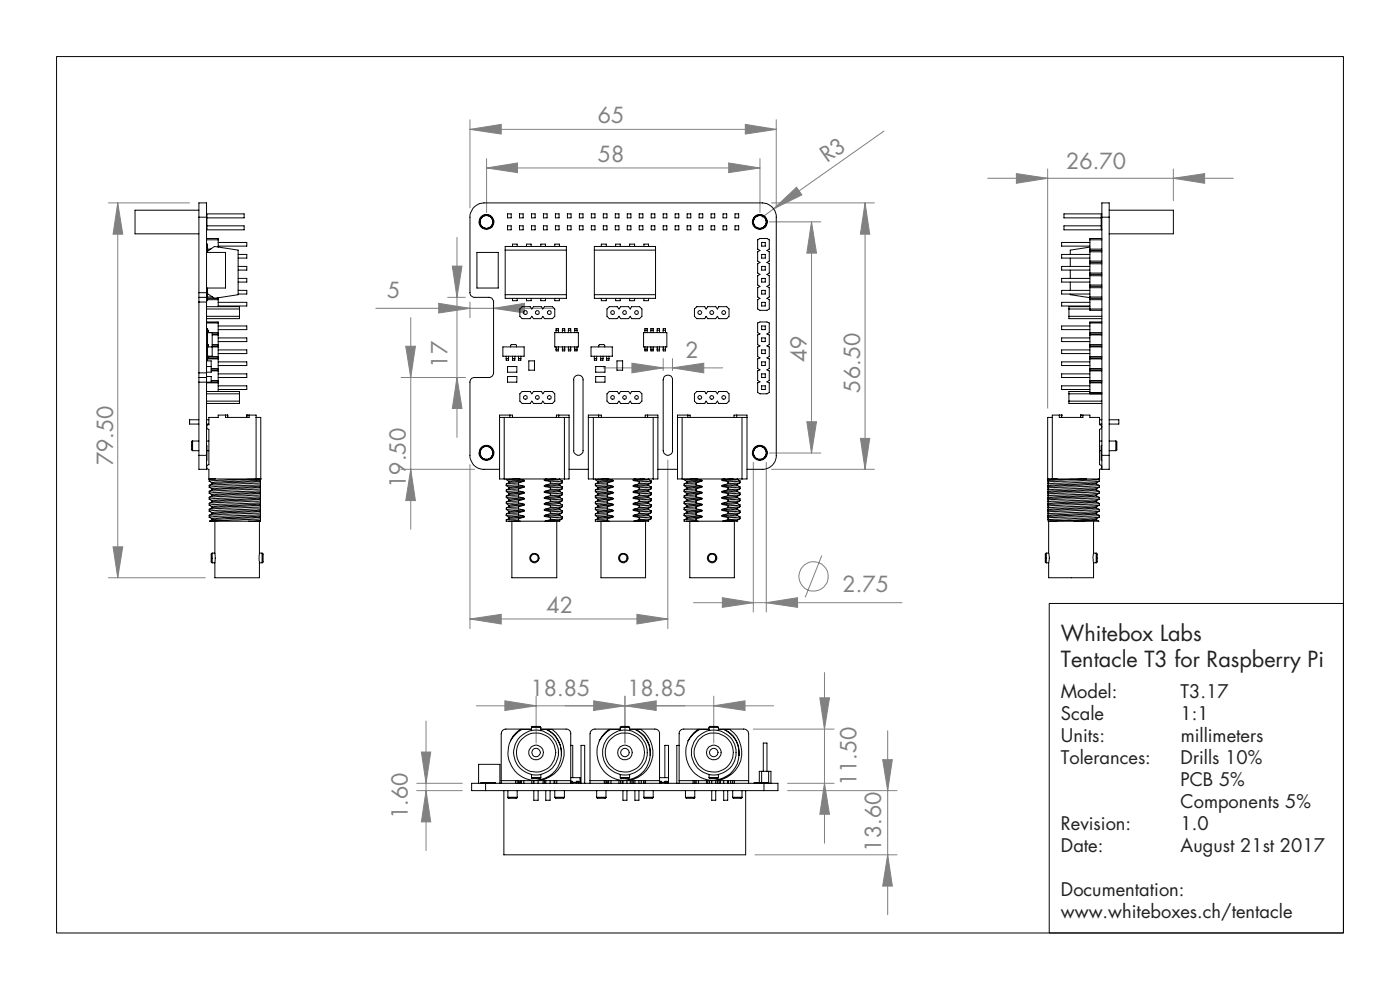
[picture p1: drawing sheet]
<svg xmlns="http://www.w3.org/2000/svg" width="297mm" height="210mm" viewBox="0 0 297 210" stroke-linecap="round" stroke-linejoin="round" font-family="sans-serif">
<defs><g id="words">
<g font-size="4.6" fill="#808180">
<text x="126.8" y="26.1">65</text>
<text x="126.8" y="34.3">58</text>
<text x="175.5" y="34.7" transform="rotate(-35 175.5 34.7)">R3</text>
<text x="226.2" y="35.8">26.70</text>
<text x="82.1" y="63.3">5</text>
<text x="95" y="78" transform="rotate(-90 95 78)">17</text>
<text x="145.4" y="76">2</text>
<text x="171.1" y="76.8" transform="rotate(-90 171.1 76.8)">49</text>
<text x="182.5" y="83.3" transform="rotate(-90 182.5 83.3)">56.50</text>
<text x="24" y="98.7" transform="rotate(-90 24 98.7)">79.50</text>
<text x="86.1" y="103.5" transform="rotate(-90 86.1 103.5)">19.50</text>
<text x="178.7" y="125.7">2.75</text>
<text x="115.9" y="130">42</text>
<text x="112.6" y="147.6">18.85</text>
<text x="133" y="147.6">18.85</text>
<text x="181.7" y="166.8" transform="rotate(-90 181.7 166.8)">11.50</text>
<text x="86.5" y="173.7" transform="rotate(-90 86.5 173.7)">1.60</text>
<text x="186.9" y="180.7" transform="rotate(-90 186.9 180.7)">13.60</text>
</g>
<g font-size="4.6" fill="#231f20">
<text x="225.1" y="136">Whitebox Labs</text>
<text x="225.1" y="141.5">Tentacle T3 for Raspberry Pi</text>
</g>
<g font-size="3.9" fill="#231f20">
<text x="225.1" y="148.1">Model:</text>
<text x="250.5" y="148.1">T3.17</text>
<text x="225.1" y="152.8">Scale</text>
<text x="250.5" y="152.8">1:1</text>
<text x="225.1" y="157.4">Units:</text>
<text x="250.5" y="157.4">millimeters</text>
<text x="225.1" y="162.1">Tolerances:</text>
<text x="250.5" y="166.8">PCB 5%</text>
<text x="250.5" y="162.1">Drills 10%</text>
<text x="250.5" y="171.4">Components 5%</text>
<text x="225.1" y="176.1">Revision:</text>
<text x="250.5" y="176.1">1.0</text>
<text x="225.1" y="180.7">Date:</text>
<text x="250.5" y="180.7">August 21st 2017</text>
<text x="225.1" y="190">Documentation:</text>
<text x="225.1" y="194.7">www.whiteboxes.ch/tentacle</text>
</g>
</g></defs>
<g fill="none" stroke="#808180" stroke-width=".21">
<path d="M99.7 27.4l6.6-1v2zM99.7 25.4v18.7M99.7 27.4h65M103.2 35.6l6.6-1v2zM103.2 33.7v11.4M103.2 35.6h58M154.6 34.6l6.6 1-6.6 1zM158.1 26.4l6.6 1-6.6 1zM161.2 33.7v11.4M164.7 25.4v18.7M187.5 27.8l-23.4 16.5M209.6 37.8h52"/>
<path d="M215.6 36.8l6.7 1-6.7 1.1zM222.3 35.8v50.8M248.9 37.8l6.7-1v2.1zM248.9 35.8v6.7M23 43h17.2M25 43l1 6.7h-2zM25 43v79.6M96 56.4h2l-1.1 6.7zM96.9 50.4v42.4M163.2 47.1h10.9M163.7 43h21.8M164.1 44.3l4.9-4.6 1.1 1.6z"/>
<path d="M164.1 44.3l-2.4 1.8M172.2 47.1v49M172.2 47.1l1 6.6h-2zM183.5 43l1 6.7h-2zM183.5 43v56.6M79.7 65.4h37.7M86.1 73.4h2l-1 6.7zM87.1 67.4v44.9M93.1 64.3l6.6 1.1-6.6 1zM95 63.1h3.7M99.7 64.1v3.3M104.7 65.4l6.6-1.1v2.1z"/>
<path d="M128 78h25.3M134.1 77l6.6 1-6.6 1.1zM140.7 76.1v2.5M142.7 78l6.6-1v2.1zM142.7 76.1v2.5M85.1 99.6h15.6M85.1 80.1h13.6M87.1 99.6l1 6.6h-2zM96.9 80.1l1.1 6.5h-2zM99.7 98.6v34.7M141.7 97.6v35.7M159.8 98.1v31.7"/>
<path d="M162.6 98.1v31.7M163.2 96.1h10.9M163.7 99.6h21.8M171.2 89.5h2l-1 6.6zM182.5 93h2l-1 6.6zM24 116h2l-1 6.6zM174.3 117.8l-3.5 8.9M23 122.6h20.5M99.7 131.3l6.6-1v2.1zM99.7 131.3h42M135.1 130.3l6.6 1-6.6 1.1zM147.1 127.8h44.2"/>
<path d="M153.2 126.8l6.6 1-6.6 1zM162.6 127.8l6.6-1v2zM89.4 159.5h2l-1 6.7zM90.4 153v27.4M107.1 148.7l6.6 1-6.6 1zM113.7 147.7v9.9M125.9 148.7l6.7 1-6.7 1zM132.6 149.7l6.6-1v2zM132.6 147.7v9.9M151.4 149.7l6.6-1v2zM151.4 147.7v9.9M159.8 154.7h17.2"/>
<path d="M164.1 149.7h-63.1M173.9 148h2.1l-1.1 6.7zM174.9 142.7v36.2M188.3 155v39M88.4 167.7h9.7M88.4 166.2h9.7M90.4 167.7l1 6.6h-2zM167.1 166.2h9.9M167.1 167.7h23.2M174.9 166.2l1.1 6.5h-2.1zM187.3 161.1h2l-1 6.6zM160.2 181.3h30.1"/>
<path d="M188.3 181.3l1 6.7h-2z"/>
<circle cx="172.6" cy="122.3" r="3.1"/>
</g>
<g fill="#808180">
<path d="M164.1 44.3l4.9-4.6 1.1 1.6z"/>
<path d="M135.1 130.3l6.6 1-6.6 1.1zM99.7 131.3l6.6-1v2.1z"/>
<path d="M103.2 35.6l6.6-1v2zM154.6 34.6l6.6 1-6.6 1zM134.1 77l6.6 1-6.6 1.1zM142.7 78l6.6-1v2.1zM153.2 126.8l6.6 1-6.6 1zM162.6 127.8l6.6-1v2zM215.6 36.8l6.7 1-6.7 1.1zM248.9 37.8l6.7-1v2.1zM125.9 148.7l6.7 1-6.7 1zM151.4 149.7l6.6-1v2z"/>
<path d="M107.1 148.7l6.6 1-6.6 1zM132.6 149.7l6.6-1v2z"/>
<path d="M104.7 65.4l6.6-1.1v2.1zM93.1 64.3l6.6 1.1-6.6 1z"/>
<path d="M188.3 181.3l1 6.7h-2zM187.3 161.1h2l-1 6.6z"/>
<path d="M172.2 47.1l1 6.6h-2zM171.2 89.5h2l-1 6.6zM183.5 43l1 6.7h-2zM182.5 93h2l-1 6.6zM86.1 73.4h2l-1 6.7zM87.1 99.6l1 6.6h-2zM25 43l1 6.7h-2zM24 116h2l-1 6.6zM173.9 148h2.1l-1.1 6.7zM174.9 166.2l1.1 6.5h-2.1zM89.4 159.5h2l-1 6.7zM90.4 167.7l1 6.6h-2z"/>
<path d="M96 56.4h2l-1.1 6.7zM96.9 80.1l1.1 6.5h-2z"/>
<path d="M99.7 27.4l6.6-1v2zM158.1 26.4l6.6 1-6.6 1z"/>
</g>
<g fill="none" stroke="#050504" stroke-width=".21">
<path d="M12 12h273v185.9h-273zM42.2 46.1v-3.1h1.6v3.1M42.2 44.6h-13.6v5h13.6M42.2 46.1h1.6M42.2 46.1v16M43.8 45.5v3.1M43.8 53.6h4v7.5h-4M43.8 45.4h8v.8h-7.9M43.8 50.6h2.5v1.8M43.8 51.8h.2v1.8M43.8 50.9h2.5M43.8 46.1v16"/>
<path d="M43.9 47.9h7.9v.9h-8M44 53.1h.3M44 52.8h.7M44 53.3l1.5-1 5 .8v9.4l-5 .8M46.3 51.4h6.1v.8h-6.1M50.5 59.1h1.9v.7h-1.9M50.5 56.5h1.9v.8h-1.9M50.5 54h1.9v.8h-1.9M101.2 53.6h4.5v7.5h-4.5zM107.2 52.3h13v11h-13zM107.2 53.1h13M107.7 45.4h.7v.8h-.7z"/>
<path d="M107.7 47.9h.7v.9h-.7zM108.7 52.3v-.5h1v.5M110.2 45.4h.8v.8h-.8zM110.2 47.9h.8v.9h-.8zM111.7 52.3v-.5h1v.5M112.8 45.4h.7v.8h-.7zM112.8 47.9h.7v.9h-.7zM114.7 52.3v-.5h1v.5M115.3 45.4h.8v.8h-.8zM115.3 47.9h.8v.9h-.8zM117.7 52.3v-.5h1v.5M117.8 45.4h.8v.8h-.8z"/>
<path d="M117.8 47.9h.8v.9h-.8zM120.4 45.4h.7v.8h-.7zM120.4 47.9h.7v.9h-.7zM122.9 45.4h.8v.8h-.8zM122.9 47.9h.8v.9h-.8zM125.5 45.4h.7v.8h-.7zM125.5 47.9h.7v.9h-.7zM126.1 52.3h13v11h-13zM126.1 53.1h13M127.6 52.3v-.5h1v.5M128 45.4h.8v.8h-.8zM128 47.9h.8v.9h-.8z"/>
<path d="M130.5 45.4h.8v.8h-.8zM130.5 47.9h.8v.9h-.8zM130.6 52.3v-.5h1v.5M133.1 45.4h.7v.8h-.7zM133.1 47.9h.7v.9h-.7zM133.6 52.3v-.5h1v.5M135.6 45.4h.8v.8h-.8zM135.6 47.9h.8v.9h-.8zM136.6 52.3v-.5h1v.5M138.2 45.4h.7v.8h-.7zM138.2 47.9h.7v.9h-.7zM140.7 45.4h.8v.8h-.8z"/>
<path d="M140.7 47.9h.8v.9h-.8zM143.2 45.4h.8v.8h-.8zM143.2 47.9h.8v.9h-.8zM145.8 45.4h.7v.8h-.7zM145.8 47.9h.7v.9h-.7zM148.3 45.4h.8v.8h-.8zM148.3 47.9h.8v.9h-.8zM150.9 45.4h.7v.8h-.7zM150.9 47.9h.7v.9h-.7zM153.4 45.4h.8v.8h-.8zM153.4 47.9h.8v.9h-.8zM155.9 45.4h.8v.8h-.8z"/>
<path d="M155.9 47.9h.8v.9h-.8zM160.7 50.9l.5-.3h1.5l.5 .3v1.9l-.5 .3 .5 .3v2l-.5 .3 .5 .2v2l-.5 .3 .5 .3v2l-.5 .2 .5 .3v2l-.5 .3 .5 .3v1.9l-.5 .3h-1.5l-.5-.3v-1.9l.5-.3-.5-.3v-2l.5-.3-.5-.2v-2l.5-.3-.5-.3v-2l.5-.2-.5-.3v-2l.5-.3-.5-.3zM161.6 51.4h.8v.8h-.8zM161.6 54h.8v.8h-.8zM161.6 56.5h.8v.8h-.8zM161.6 59.1h.8v.7h-.8zM227 54.8v1.7M227 57.3v1.8M227 59.8v1.8M231.2 59.1h-6v.7h6M231.2 56.5h-6v.8h6M231.2 51.4h-6v.8h6"/>
<path d="M231.2 54h-6v.8h6M231.2 55.9h2.6M231.2 55.7h2.6M231.2 57.9h2.6M231.2 58.2h2.6M231.2 53.4h2.6M231.2 53.1h2.6M231.2 52.8h2.6M231.2 55.4h2.6M231.2 50.9h2.6M231.2 58.5h2.6M231.2 52.4l-4.2 .7v.9"/>
<path d="M233.6 47.9h-7.9v.9h8.1M233.8 45.5l-.2 .1v3h.2M233.8 46.1v-3.1h1.5v3.1M233.8 45.4h-8.1v.8h7.9M233.8 50.6h-2.6v15.2h2.6M233.8 46.1h1.5M233.8 46.1v50.5M235.3 44.6h13.6v5h-13.6M235.3 46.1v50.5M42.2 62.1v1M42.2 79.1v1M42.2 63.1v1"/>
<path d="M42.2 63.1h1.6M42.2 62.1h1.6M42.2 64.1v15M42.2 79.1h1.6M42.2 64.1h1.6M43.8 62.1v1M43.8 79.1v1M43.8 63.1v1M43.8 73.1h.4v.2M43.8 70.3h.2v3M43.8 65.1h7v2.5h-7M43.8 68.3h2.5v14.7"/>
<path d="M43.8 73.6h2.5M43.8 76.6h1v2.4h-1M43.8 77.8h1M43.8 79.9h1v1.2h-2.6M43.8 70.6h2.5M43.8 69.7h.2v.4h.2v.5M43.8 73.4h.2M43.8 75.6h.2M43.8 70.8h.2M43.8 71h.2M43.8 68.5h2.5M43.8 65.5h7"/>
<path d="M43.8 67.1h7M43.8 64.1v15M43.8 74.4h.2M43.8 73.8h.2M43.8 61.8h.2M44 63.3h1.5M44 61.1v2.7h-.2M44 76.1h2.3M44 63h1.1M44 63.6h2.3M44 73.3v2.5h-.2M44 73.3h.2"/>
<path d="M44 62.3l1.5 1M44.2 75.6v.5h-.2v.3h-.2M44.2 75.6h2.1M44.2 75.9h2.1M44.2 73.3v.3M44.8 78.7h1.5M44.8 78.5h1.5M44.8 78.2h1.5M45 70.6v5h-1M45 73.1h1.3M45 73.4h1.3M45 70.8h1.3"/>
<path d="M45 71h1.3M45.7 63.3h.6M46.3 69.1h6.1v.8h-6.1M46.3 64.1h6.1v.8h-6.1M46.3 71.7h6.1v.8h-6.1M46.3 74.2h6.1v.8h-6.1M46.3 79.3h6.1v.8h-6.1M46.3 76.8h6.1v.7h-6.1M46.3 63.1v2M50.5 61.6h1.9v.8h-1.9M106.7 73.6h4.5v2h-4.5zM107.2 62.5h13"/>
<path d="M107.4 75.6v.8h.5v-.8M107.4 76.1h.5M107.7 77.8h1.9v1.2h-1.9zM107.7 79.9h1.9v1.2h-1.9zM108.3 73.6l.1-.5h1l.2 .5M108.7 76.1h.5M108.7 75.6v.8h.5v-.8M108.7 63.3v.5h1v-.5M110 76.1h.5M110 75.6v.8h.5v-.8M110.3 65.5l.5-.4h1.7l.3 .4 .4-.4h1.7l.2 .4 .4-.4h1.7l.5 .4v1.6l-.5 .5h-1.7l-.4-.5-.2 .5h-1.7l-.4-.5-.3 .5h-1.7l-.5-.5zM111.7 63.3v.5h1v-.5"/>
<path d="M112.2 76.6h1.2v1.9h-1.2zM114.7 63.3v.5h1v-.5M117.7 63.3v.5h1v-.5M117.7 70.6h5v3h-5zM118 70.1h.5M118 70.6v-.9h.5v.9M118 74.1h.5M118 73.6v.8h.5v-.8M119.3 70.6v-.9h.5v.9M119.3 73.6v.8h.5v-.8M119.3 70.1h.5M119.3 74.1h.5"/>
<path d="M120.6 70.1h.5M120.6 70.6v-.9h.5v.9M120.6 74.1h.5M120.6 73.6v.8h.5v-.8M121.9 70.6v-.9h.5v.9M121.9 73.6v.8h.5v-.8M121.9 70.1h.5M121.9 74.1h.5M125.4 73.6h4.5v2h-4.5zM126.1 75.6v.8h.5v-.8M126.1 76.1h.5M126.1 62.5h13"/>
<path d="M126.4 77.8h1.9v1.2h-1.9zM126.4 79.9h1.9v1.2h-1.9zM127 73.6v-.4l.2-.1h.9l.2 .5M127.4 76.1h.5M127.4 75.6v.8h.5v-.8M127.6 63.3v.5h1v-.5M128.7 76.1h.5M128.7 75.6v.8h.5v-.8M128.8 65.5l.5-.4h1.7l.3 .4 .4-.4h1.7l.3 .4 .3-.4h1.7l.5 .4v1.6l-.5 .5h-1.7l-.3-.5-.3 .5h-1.7l-.4-.5-.3 .5h-1.7l-.5-.5zM130.6 63.3v.5h1v-.5M130.9 76.6h1.2v1.9h-1.2zM133.6 63.3v.5h1v-.5"/>
<path d="M136.5 70.6h5v3h-5zM136.6 63.3v.5h1v-.5M136.8 70.1h.5M136.8 70.6v-.9h.5v.9M136.8 74.1h.5M136.8 73.6v.8h.5v-.8M138.1 70.1h.5M138.1 70.6v-.9h.5v.9M138.1 74.1h.5M138.1 73.6v.8h.5v-.8M139.4 70.1h.5M139.4 70.6v-.9h.5v.9"/>
<path d="M139.4 74.1h.5M139.4 73.6v.8h.5v-.8M140.7 70.6v-.9h.5v.9M140.7 73.6v.8h.5v-.8M140.7 70.1h.5M140.7 74.1h.5M141 79.8a.98 .98 0 0 1 1.1-.1 .98 .98 0 0 1 .6 .9v15a.99 .99 0 0 1-1 1 .99 .99 0 0 1-1-1v-15zM147.3 65.5l.5-.4h1.7l.3 .4 .3-.4h1.7l.4 .4 .3-.4h1.7l.5 .4v1.6l-.5 .5h-1.7l-.3-.5-.4 .5h-1.7l-.3-.5-.3 .5h-1.7l-.5-.5zM160.7 68.5l.5-.2h1.5l.5 .2v2.1l-.5 .2 .5 .2v2.1l-.5 .3 .5 .2v2l-.5 .3 .5 .2v2.1l-.5 .3 .5 .2v2l-.5 .3 .5 .2v2.1l-.5 .2h-1.5l-.5-.2v-2.1l.5-.2-.5-.3v-2l.5-.2-.5-.3v-2.1l.5-.2-.5-.3v-2l.5-.2-.5-.3v-2.1l.5-.2-.5-.2zM161.6 61.6h.8v.8h-.8zM161.6 64.1h.8v.8h-.8zM161.6 69.1h.8v.8h-.8z"/>
<path d="M161.6 71.7h.8v.8h-.8zM161.6 74.2h.8v.8h-.8zM161.6 76.8h.8v.7h-.8zM161.6 79.3h.8v.8h-.8zM226.8 65.5h7M226.8 67.1h7M227 62.4v.1l4.2 .6M231.2 69.1h-6v.8h6M231.2 64.1h-6v.8h6M231.2 71.7h-6v.8h6M231.2 74.2h-6v.8h6M231.2 79.3h-6v.8h6"/>
<path d="M231.2 76.8h-6v.7h6M231.2 61.6h-6v.8h6M231.2 65.1h-4.4v2.5h7M231.2 73.6h2.6M231.2 73.1h2.6M231.2 70.6h2.6M231.2 63.3h2.6M231.2 73.4h2.6M231.2 75.6h2.6M231.2 75.9h2.6M231.2 70.8h2.6M231.2 71h2.6"/>
<path d="M231.2 68.5h2.6M231.2 78.7h2.6M231.2 78.5h2.6M231.2 78.2h2.6M231.2 76.1h2.6M231.2 63h2.6M231.2 63.6h2.6M231.2 61h2.6M231.2 60.5h2.6M231.2 60.7h2.6M233.8 68.3h-2.6v15.2M40.9 93.6h-.3v1.2a.57 .57 0 0 0 .3 .8"/>
<path d="M40.9 93.6v2M40.9 95.6h1.3M40.9 93.6h1.3M42.2 96.6v3h1.6v-3M42.2 80.1v1M42.2 89h-2v1h2M42.2 80.1h1.6M42.2 96.6h1.6M42.2 81.1v15.5M43.8 94.5v3.1M43.8 80.1v16.5M43.8 83h7v2.6h-7"/>
<path d="M43.8 83.5h7M43.8 93.6h.5M43.8 89h.5M43.8 90h.5M43.8 81.2h2.5M43.8 85.1h7M43.9 95.6h.4M44.8 80.7h1.5M44.8 81h1.5M46.3 81.8h6.1v.8h-6.1M47.8 88.1v.4h5v-.4M48.3 88.1v.4"/>
<path d="M48.3 88.5v-.4h-2v.4h-2v1.6a.49 .49 0 0 0-.5 .5 .49 .49 0 0 0 .5 .5v7.5a.49 .49 0 0 0-.5 .5 .49 .49 0 0 0 .5 .5v2h10M52.4 88.1h.1M52.4 88.1h1.9v13.5M52.4 88.1v.4M54.3 88.5h1v13.1h-1M106 99.6h-3.3a2.89 2.89 0 0 1-3-3v-15.5a.96 .96 0 0 1 1-1h3a.96 .96 0 0 0 1-1v-15a.96 .96 0 0 0-1-1h-3a.96 .96 0 0 1-1-1v-16a3 3 0 0 1 3-3.1h59a3 3 0 0 1 3 3.1v50.5a2.89 2.89 0 0 1-3 3h-3.2M106 88.5h1M107 88.5h12.7M107 88.5v13.1M108.2 88.1h-2.2v13.5h1M108.2 88.1h.5v.4M108.2 88.1v.4"/>
<path d="M110.3 83.5l.5-.5h1.7l.3 .5 .4-.5h1.7l.2 .5 .4-.5h1.7l.5 .5v1.6l-.5 .5h-1.7l-.4-.5-.2 .5h-1.7l-.4-.5-.3 .5h-1.7l-.5-.5zM118.5 88.1h2.2v13.5h-1M118.5 88.1h-.5v.4M118.5 88.1v.4M119.7 88.5h1M119.7 88.5v13.1M120.7 99.6h4.1M121.9 80a1.01 1.01 0 0 1 1.1-.4 1.01 1.01 0 0 1 .7 1v15a.99 .99 0 0 1-1 1 .99 .99 0 0 1-1-1v-15.3zM124.8 88.5h1.1M125.9 88.5v13.1M125.9 88.5h12.7M127 88.1h-2.2v13.5h1.1"/>
<path d="M127 88.1h.6v.4M127 88.1v.4M128.8 83.5l.5-.5h1.7l.3 .5 .4-.5h1.7l.3 .5 .3-.5h1.7l.5 .5v1.6l-.5 .5h-1.7l-.3-.5-.3 .5h-1.7l-.4-.5-.3 .5h-1.7l-.5-.5zM137.4 88.1h2.2v13.5h-1M137.4 88.1h-.5v.4M137.4 88.1v.4M138.6 88.5h1M138.6 88.5v13.1M139.6 99.6h4.1M143.7 88.5h1M144.7 88.5h12.7M144.7 88.5v13.1"/>
<path d="M145.9 88.1h-2.2v13.5h1M145.9 88.1h.5v.4M145.9 88.1v.4M147.3 83.5l.5-.5h1.7l.3 .5 .3-.5h1.7l.4 .5 .3-.5h1.7l.5 .5v1.6l-.5 .5h-1.7l-.3-.5-.4 .5h-1.7l-.3-.5-.3 .5h-1.7l-.5-.5zM156.3 88.1h2.2v13.5h-1.1M156.3 88.1h-.6v.4M156.3 88.1v.4M157.4 88.5h1.1M157.4 88.5v13.1M161.6 81.8h.8v.8h-.8zM223.2 88.5h-.9v13.1h.9M224.7 88.1v.4h5v-.4"/>
<path d="M225.2 88.1h.1M225.2 88.1h-2v13.5M225.2 88.1v.4M226.8 83.5h7M226.8 85.1h7M229.2 88.1h2v.4h2.1v1.6a.49 .49 0 0 1 .5 .5 .49 .49 0 0 1-.5 .5v7.5a.49 .49 0 0 1 .5 .5 .49 .49 0 0 1-.5 .5v2h-10.1M229.2 88.1h.1M229.2 88.1v.4M231.2 81.8h-6v.8h6M231.2 83h-4.4v2.6h7M231.2 80.7h2.6M231.2 81h2.6"/>
<path d="M231.2 83.3h2.6M231.2 81.2h2.6M233.3 95.6h.3M233.3 93.6h.5M233.3 89h.5M233.3 90h.5M233.8 94.5h-.2v3.1h.2M233.8 96.6v3h1.5v-3M233.8 96.6h1.5M235.3 89h2.1v1h-2.1M235.3 95.6h1.4M235.3 93.6h1.4"/>
<path d="M236.7 93.6h.2v1.2a.57 .57 0 0 1-.2 .8M236.7 93.6v2M44.4 102.1l.5 .3M44.4 108.4l.5 .4M44.4 103.4l.5 .3M44.4 107.2l.5 .3M44.4 109.7l.5 .4M44.4 104.6l.5 .4M44.4 105.9l.5 .4M44.5 110.6h8.3M44.6 101.6l-.2 .1M44.9 103.9l-.5 .3"/>
<path d="M44.9 110.3l-.4 .3M44.9 107.7l-.5 .3M44.9 109l-.5 .3M44.9 106.5l-.5 .2M44.9 105.2l-.5 .3M44.9 102.7l-.5 .2M44.9 110.1v.2M44.9 105v.2M44.9 106.3v.2M44.9 103.7v.2M44.9 108.8v.2M44.9 107.5v.2"/>
<path d="M44.9 102.4v.3M45 117.3l-.2 .2v1.1a.57 .57 0 0 0 .2 .8M45 117.3v2.1M45 117.3h.6M45 119.4h.6M45.6 110.6v8.8M45.6 119.4v3.2h9.4v-3.2M45.7 101.6l-1.3 .1v.4M55 110.6v8.8M55 117.3h.6M55 119.4h.6M55.2 101.6v.3"/>
<path d="M55.2 101.6l-8.8 .3-2 .2M55.2 107.9v.3M55.2 107.9l-8.7 .3-2.1 .2M55.2 108.8l-10.1 .4-.7 .1v.4M55.2 109.2l-8.8 .3-2 .2M55.2 101.6h.1M55.2 103.4v.3M55.2 103.7l-10.3 .4-.5 .1v.4M55.2 102.9v.3M55.2 102.9l-8.9 .3-1.9 .2M55.2 109.7v.4M55.2 110.1l-10.7 .5"/>
<path d="M55.2 106.7v.3M55.2 106.7l-8.6 .3-2.2 .2M55.2 109.2v.3M55.2 110.5l-2.4 .1M55.2 107.2v.3M55.2 107.5l-9.3 .4-1.4 .1-.1 .4M55.2 108.4v.4M55.2 104.1l-7.2 .3-3.6 .2M55.2 104.1v.3M55.2 105.9v.4M55.2 106.3l-10.5 .4-.3 .1v.4M55.2 104.6v.4"/>
<path d="M55.2 105l-10.3 .4-.5 .1v.4M55.2 105.4v.3M55.2 105.4l-10.8 .5M55.2 102.1v.3M55.2 102.4l-10.2 .5h-.6v.5M55.2 110.1v.5h-2.4M55.2 109.5v.2M55.2 104.4v.2M55.2 105.7v.2M55.2 103.2v.2M55.2 108.2v.2M55.2 107v.2"/>
<path d="M55.2 101.9v.2M55.2 101.9l-9.1 .3-1.2 .2M55.2 108.2l-5.5 .2a17.5 17.5 0 0 0-4.8 .4M55.2 103.4l-10.3 .5M55.2 103.2l-8.6 .3-1.7 .2M55.2 109.7l-10.3 .6M55.2 107l-8.9 .3-1.4 .2M55.2 109.5l-7.6 .3-2.7 .3M55.2 107.2l-10.3 .5M55.2 108.4l-8.3 .4-2 .2M55.2 104.4l-8.7 .4-1.6 .2M55.2 105.9l-10.3 .6"/>
<path d="M55.2 104.6l-10.3 .6M55.2 105.7l-8.8 .3-1.5 .3M55.2 102.1l-10.3 .6M55.2 102.4v.5M55.2 103.7v.4M55.2 105v.4M55.2 106.3v.4M55.2 107.5v.4M55.2 108.8v.4M55.6 117.3a.57 .57 0 0 1 .2 .8v1.2l-.2 .1M55.6 117.3v2.1M107 101.6h12.7"/>
<path d="M107.4 110.3v.3h.6M107.4 101.6v.1M107.4 102.7v.3M107.4 103.9v.4M107.4 105.2v.4M107.4 106.5v.3M107.4 107.7v.4M107.4 109v.4M108 110.6h2.4M108.6 110.6v12h9.5v-12M110 106.7l-2.5 .1 .5 .4v.2l-.5 .3 2.5-.2M110 107.9l-2.5 .2 .5 .4v.2l-.5 .3 2.5-.2"/>
<path d="M110 104.1l-2.5 .2 .5 .4v.1l-.5 .4 2.5-.2M110 101.6l-2.5 .1 .5 .5v.1l-.5 .4 2.5-.3M110 102.9l-2.6 .1 .6 .4v.2l-.6 .3 2.6-.2M110 105.4l-2.5 .2 .5 .4-.5 .5 2.5-.2M110 109.2l-2.6 .2 .6 .4v.1l-.6 .4 2.6-.2M110 107.9l1.1 .3M110 102.9l1.1 .3M110 105.4l1.1 .3M110 106.7l1.1 .3M110 104.1l1.1 .3M110 101.6l1.1 .3M110 109.2l1.1 .3"/>
<path d="M110 110.5l-2 .1M110 101.6h.1M110 102.4v.5M110 103.7v.4M110 105v.4M110 106.3v.4M110 107.5v.4M110 108.8v.4M110 110.1v.4M110 110.5l.4 .1M110.4 110.6h5.3M111.1 107.2l-1.1 .3"/>
<path d="M111.1 108.4l-1.1 .4M111.1 104.6l-1.1 .4M111.1 102.1l-1.1 .3M111.1 105.9l-1.1 .4M111.1 103.4l-1.1 .3M111.1 109.7l-1.1 .4M111.1 108.2h.2l-.2 .2M111.1 107h.2l-.2 .2M111.1 105.7h.2l-.2 .2M111.1 104.4h.2l-.2 .2M111.1 101.9h.2l-.2 .2M111.1 103.2h.2l-.2 .2"/>
<path d="M111.1 109.5h.2l-.2 .2M111.1 107.2l-3.1 .2M111.1 108.4l-3.1 .3M111.1 108.2l-3.1 .2M111.1 104.6l-3.1 .2M111.1 102.1l-3.1 .2M111.1 103.2l-3.1 .2M111.1 105.7l-3.1 .2M111.1 107l-3.1 .2M111.1 105.9l-3.1 .2M111.1 104.4l-3.1 .2M111.1 103.4l-3.1 .2"/>
<path d="M111.1 101.9l-3.1 .2M111.1 109.5l-3.1 .2M111.1 109.7l-3.1 .2M115.6 108.3l1.2 .3M115.6 109.6l1.2 .3M115.6 105.8l1.2 .2M115.6 103.2l1.2 .3M115.6 107l1.2 .3M115.6 104.5l1.2 .3M115.6 102l1.2 .2M115.6 109.3l-.2 .1 .2 .2M115.6 108l-.2 .1 .2 .2"/>
<path d="M115.6 106.7l-.2 .1 .2 .2M115.6 105.5l-.2 .1 .2 .2M115.6 102.9l-.2 .1 .2 .2M115.6 104.2l-.2 .1 .2 .2M115.6 101.7h-.2l.2 .3M116 101.6l-.4 .1M116.8 108.9l-1.2 .4M116.8 103.9l-1.2 .3M116.8 106.4l-1.2 .3M116.8 107.7l-1.2 .3M116.8 105.1l-1.2 .4M116.8 102.6l-1.2 .3"/>
<path d="M116.8 110.2l-1.2 .4M116.8 102.2v.4M116.8 103.5v.4M116.8 104.8v.3M116.8 106v.4M116.8 107.3v.4M116.8 108.6v.3M116.8 109.9v.3M117.9 101.6l-2.3 .1M118.7 101.6v.1M118.7 108l.6 .4M118.7 109.3l.6 .3"/>
<path d="M118.7 105.5l.6 .3M118.7 102.9l.6 .4M118.7 106.7l.6 .4M118.7 104.2l.6 .4M118.7 101.7l.6 .3M118.7 109.1v.2M118.7 107.8v.2M118.7 106.5v.2M118.7 105.3v.2M118.7 102.7v.2M118.7 104v.2M118.7 110.3v.3h-3"/>
<path d="M118.7 108l-3.1 .3M118.7 109.3l-3.1 .3M118.7 109.1l-3.1 .2M118.7 105.5l-3.1 .3M118.7 102.9l-3.1 .3M118.7 104l-3.1 .2M118.7 106.5l-3.1 .2M118.7 107.8l-3.1 .2M118.7 106.7l-3.1 .3M118.7 105.3l-3.1 .2M118.7 104.2l-3.1 .3M118.7 102.7l-3.1 .2"/>
<path d="M118.7 110.3l-3 .3M118.7 101.7l-3.1 .3M119.3 108.7l-.6 .4M119.3 103.6l-.6 .4M119.3 106.2l-.6 .3M119.3 107.5l-.6 .3M119.3 104.9l-.6 .4M119.3 102.4l-.6 .3M119.3 110l-.6 .3M119.3 108.4l-2.5 .2M119.3 109.6l-2.5 .3M119.3 108.7l-2.5 .2"/>
<path d="M119.3 105.8l-2.5 .2M119.3 103.3l-2.5 .2M119.3 103.6l-2.5 .3M119.3 106.2l-2.5 .2M119.3 107.5l-2.5 .2M119.3 107.1l-2.5 .2M119.3 104.9l-2.5 .2M119.3 104.6l-2.5 .2M119.3 102.4l-2.5 .2M119.3 110l-2.5 .2M119.3 102l-2.5 .2M119.3 102v.4"/>
<path d="M119.3 103.3v.3M119.3 104.6v.3M119.3 105.8v.4M119.3 107.1v.4M119.3 108.4v.3M119.3 109.6v.4M125.9 101.6h12.7M126.3 108.1l.6 .3M126.3 105.6l.6 .3M126.3 103l.6 .4M126.3 106.8l.6 .4M126.3 104.3l.6 .3"/>
<path d="M126.3 101.7l.6 .4M126.3 109.4l.6 .3M126.3 110.3v.3h.5M126.3 101.6v.1M126.3 102.7v.3M126.3 103.9v.4M126.3 105.2v.4M126.3 106.5v.3M126.3 107.7v.4M126.3 109v.4M126.8 110.6h2.4M126.9 107.4l-.6 .3"/>
<path d="M126.9 108.7l-.6 .3M126.9 104.8l-.6 .4M126.9 102.3l-.6 .4M126.9 106.1l-.6 .4M126.9 103.6l-.6 .3M126.9 109.9l-.6 .4M126.9 108.4v.3M126.9 107.2v.2M126.9 105.9v.2M126.9 104.6v.2M126.9 102.1v.2M126.9 103.4v.2"/>
<path d="M126.9 109.7v.2M127.5 110.6v12h9.5v-12M128.8 107.5l-2.5 .2M128.8 108.8l-2.5 .2M128.8 107.9l1.2 .3M128.8 107.9l-2.5 .2M128.8 105l-2.5 .2M128.8 102.4l-2.5 .3M128.8 105.4l1.2 .3M128.8 105.4l-2.5 .2M128.8 102.9l1.2 .3M128.8 102.9l-2.5 .1"/>
<path d="M128.8 106.7l1.2 .3M128.8 106.7l-2.5 .1M128.8 106.3l-2.5 .2M128.8 104.1l1.2 .3M128.8 104.1l-2.5 .2M128.8 101.6l1.2 .3M128.8 101.6l-2.5 .1M128.8 103.7l-2.5 .2M128.8 109.2l1.2 .3M128.8 109.2l-2.5 .2M128.8 110.1l-2.5 .2M128.8 110.5l-2 .1"/>
<path d="M128.8 101.6h.1M128.8 110.5l.4 .1M128.8 102.4v.5M128.8 103.7v.4M128.8 105v.4M128.8 106.3v.4M128.8 107.5v.4M128.8 108.8v.4M128.8 110.1v.4M129.2 110.6h5.4M130 107.2l-1.2 .3M130 108.4l-1.2 .4"/>
<path d="M130 104.6l-1.2 .4M130 102.1l-1.2 .3M130 105.9l-1.2 .4M130 103.4l-1.2 .3M130 109.7l-1.2 .4M130 108.2l.2 .1-.2 .1M130 107h.2l-.2 .2M130 105.7l.2 .1-.2 .1M130 104.4l.2 .1-.2 .1M130 101.9l.2 .1-.2 .1M130 103.2h.2l-.2 .2M130 109.5l.2 .1-.2 .1"/>
<path d="M130 107.2l-3.1 .2M130 108.4l-3.1 .3M130 108.2l-3.1 .2M130 104.6l-3.1 .2M130 102.1l-3.1 .2M130 105.7l-3.1 .2M130 103.2l-3.1 .2M130 107l-3.1 .2M130 105.9l-3.1 .2M130 104.4l-3.1 .2M130 101.9l-3.1 .2M130 103.4l-3.1 .2"/>
<path d="M130 109.5l-3.1 .2M130 109.7l-3.1 .2M134.5 108.3l1.1 .3M134.5 109.6l1.1 .3M134.5 105.8l1.1 .2M134.5 103.2l1.1 .3M134.5 107l1.1 .3M134.5 104.5l1.1 .3M134.5 102l1.1 .2M134.5 109.3l-.2 .1 .2 .2M134.5 108l-.2 .2 .2 .1M134.5 106.7l-.2 .2 .2 .1"/>
<path d="M134.5 105.5l-.2 .1 .2 .2M134.5 102.9l-.2 .2 .2 .1M134.5 104.2l-.2 .2 .2 .1M134.5 101.7l-.2 .1 .2 .2M134.8 101.6l-.3 .1M135.6 108.9l-1.1 .4M135.6 106.4l-1.1 .3M135.6 103.9l-1.1 .3M135.6 107.7l-1.1 .3M135.6 105.1l-1.1 .4M135.6 102.6l-1.1 .3M135.6 110.2l-1.1 .4"/>
<path d="M135.6 102.2v.4M135.6 103.5v.4M135.6 104.8v.3M135.6 106v.4M135.6 107.3v.4M135.6 108.6v.3M135.6 109.9v.3M136.7 101.6l-2.2 .1M137.5 101.6l.1 .1M137.6 108l.6 .4M137.6 109.3l.6 .3M137.6 105.5l.6 .3"/>
<path d="M137.6 102.9l.6 .4M137.6 106.7l.6 .4M137.6 104.2l.6 .4M137.6 101.7l.6 .3M137.6 109.1v.2M137.6 107.8v.2M137.6 106.5v.2M137.6 105.3v.2M137.6 102.7v.2M137.6 104v.2M137.6 110.3v.3h-3M137.6 108l-.4 .2-2.7 .1"/>
<path d="M137.6 109.3l-3.1 .3M137.6 109.1l-3.1 .2M137.6 105.5l-3.1 .3M137.6 102.9l-3.1 .3M137.6 106.5l-3.1 .2M137.6 104l-3.1 .2M137.6 107.8l-3.1 .2M137.6 106.7l-3.1 .3M137.6 105.3l-3.1 .2M137.6 102.7l-3.1 .2M137.6 104.2l-3.1 .3M137.6 110.3l-3 .3"/>
<path d="M137.6 101.7l-3.1 .3M138.2 108.7l-.6 .4M138.2 106.2l-.6 .3M138.2 103.6l-.6 .4M138.2 107.5l-.6 .3M138.2 104.9l-.6 .4M138.2 102.4l-.6 .3M138.2 110l-.6 .3M138.2 108.4l-2.6 .2M138.2 109.6l-2.6 .3M138.2 108.7l-2.6 .2M138.2 105.8l-2.6 .2"/>
<path d="M138.2 103.3l-2.6 .2M138.2 106.2l-2.6 .2M138.2 103.6l-2.6 .3M138.2 107.5l-2.6 .2M138.2 107.1l-2.6 .2M138.2 104.9l-2.6 .2M138.2 102.4l-2.6 .2M138.2 104.6l-2.6 .2M138.2 110l-2.6 .2M138.2 102l-2.6 .2M138.2 102v.4M138.2 103.3v.3"/>
<path d="M138.2 104.6v.3M138.2 105.8v.4M138.2 107.1v.4M138.2 108.4v.3M138.2 109.6v.4M144.7 101.6h12.7M145.1 108.1l.6 .3M145.1 105.6l.6 .3M145.1 103l.6 .4M145.1 106.8l.6 .4M145.1 101.7l.6 .4M145.1 104.3l.6 .3"/>
<path d="M145.1 109.4l.6 .3M145.1 110.3v.3h.5M145.1 101.6v.1M145.1 102.7v.3M145.1 103.9v.4M145.1 105.2v.4M145.1 106.5v.3M145.1 107.7v.4M145.1 109v.4M145.6 110.6h2.5M145.7 107.4l-.6 .3M145.7 108.7l-.6 .3"/>
<path d="M145.7 104.8l-.6 .4M145.7 102.3l-.6 .4M145.7 106.1l-.6 .4M145.7 103.6l-.6 .3M145.7 109.9l-.6 .4M145.7 108.4v.3M145.7 107.2v.2M145.7 105.9v.2M145.7 104.6v.2M145.7 103.4v.2M145.7 102.1v.2M145.7 109.7v.2"/>
<path d="M146.3 110.6v12h9.5v-12M147.7 107.5l-2.6 .2M147.7 108.8l-2.6 .2M147.7 107.9l1.1 .3M147.7 107.9l-2.6 .2M147.7 105l-2.6 .2M147.7 102.4l-2.6 .3M147.7 105.4l1.1 .3M147.7 105.4l-2.6 .2M147.7 102.9l1.1 .3M147.7 102.9l-2.6 .1M147.7 106.7l1.1 .3"/>
<path d="M147.7 106.7l-2.6 .1M147.7 106.3l-2.6 .2M147.7 103.7l-2.6 .2M147.7 101.6l1.1 .3M147.7 101.6l-2.6 .1M147.7 104.1l1.1 .3M147.7 104.1l-2.6 .2M147.7 109.2l1.1 .3M147.7 109.2l-2.6 .2M147.7 110.1l-2.6 .2M147.7 110.5l-2.1 .1M147.7 101.6h.1"/>
<path d="M147.7 110.5l.4 .1M147.7 102.4v.5M147.7 103.7v.4M147.7 105v.4M147.7 106.3v.4M147.7 107.5v.4M147.7 108.8v.4M147.7 110.1v.4M148.1 110.6h5.3M148.8 107.2l-1.1 .3M148.8 108.4l-1.1 .4M148.8 104.6l-1.1 .4"/>
<path d="M148.8 102.1l-1.1 .3M148.8 105.9l-1.1 .4M148.8 103.4l-1.1 .3M148.8 109.7l-1.1 .4M148.8 108.2l.2 .1-.2 .1M148.8 107h.2l-.2 .2M148.8 105.7l.2 .1-.2 .1M148.8 104.4l.2 .1-.2 .1M148.8 103.2h.2l-.2 .2M148.8 101.9l.2 .1-.2 .1M148.8 109.5l.2 .1-.2 .1M148.8 107.2l-3.1 .2"/>
<path d="M148.8 108.4l-3.1 .3M148.8 108.2l-3.1 .2M148.8 104.6l-3.1 .2M148.8 102.1l-3.1 .2M148.8 105.7l-3.1 .2M148.8 103.2l-3.1 .2M148.8 107l-3.1 .2M148.8 105.9l-3.1 .2M148.8 103.4l-3.1 .2M148.8 101.9l-3.1 .2M148.8 104.4l-3.1 .2M148.8 109.5l-3.1 .2"/>
<path d="M148.8 109.7l-3.1 .2M153.3 108.3l1.1 .3M153.3 109.6l1.1 .3M153.3 105.8l1.1 .2M153.3 103.2l1.1 .3M153.3 107l1.1 .3M153.3 104.5l1.1 .3M153.3 102l1.1 .2M153.3 109.3l-.2 .1 .2 .2M153.3 108l-.2 .2 .2 .1M153.3 106.7l-.2 .2 .2 .1M153.3 105.5l-.2 .1 .2 .2"/>
<path d="M153.3 104.2l-.2 .2 .2 .1M153.3 102.9l-.2 .2 .2 .1M153.3 101.7l-.2 .1 .2 .2M153.7 101.6l-.4 .1M154.4 108.9l-1.1 .4M154.4 106.4l-1.1 .3M154.4 103.9l-1.1 .3M154.4 107.7l-1.1 .3M154.4 102.6l-1.1 .3M154.4 105.1l-1.1 .4M154.4 110.2l-1.1 .4M154.4 102.2v.4"/>
<path d="M154.4 103.5v.4M154.4 104.8v.3M154.4 106v.4M154.4 107.3v.4M154.4 108.6v.3M154.4 109.9v.3M155.6 101.6l-2.3 .1M156.4 108l.6 .4M156.4 109.3l.6 .3M156.4 105.5l.6 .3M156.4 102.9l.6 .4M156.4 106.7l.6 .4"/>
<path d="M156.4 104.2l.6 .4M156.4 101.7l.6 .3M156.4 109.1v.2M156.4 107.8v.2M156.4 106.5v.2M156.4 105.3v.2M156.4 104v.2M156.4 102.7v.2M156.4 110.3v.3h-3M156.4 101.6v.1M156.4 108l-.3 .2-2.8 .1M156.4 109.3l-3.1 .3"/>
<path d="M156.4 109.1l-3.1 .2M156.4 105.5l-3.1 .3M156.4 102.9l-3.1 .3M156.4 106.5l-3.1 .2M156.4 104l-3.1 .2M156.4 107.8l-3.1 .2M156.4 106.7l-3.1 .3M156.4 104.2l-3.1 .3M156.4 102.7l-3.1 .2M156.4 105.3l-3.1 .2M156.4 110.3l-3 .3M156.4 101.7l-3.1 .3"/>
<path d="M157 108.7l-.6 .4M157 106.2l-.6 .3M157 103.6l-.6 .4M157 107.5l-.6 .3M157 102.4l-.6 .3M157 104.9l-.6 .4M157 110l-.6 .3M157 108.4l-2.6 .2M157 109.6l-2.6 .3M157 108.7l-2.6 .2M157 105.8l-2.6 .2M157 103.3l-2.6 .2"/>
<path d="M157 106.2l-2.6 .2M157 103.6l-2.6 .3M157 107.5l-2.6 .2M157 107.1l-2.6 .2M157 104.6l-2.6 .2M157 102.4l-2.6 .2M157 104.9l-2.6 .2M157 110l-2.6 .2M157 102l-2.6 .2M157 102v.4M157 103.3v.3M157 104.6v.3"/>
<path d="M157 105.8v.4M157 107.1v.4M157 108.4v.3M157 109.6v.4M222 117.3a.57 .57 0 0 0-.2 .8v1.2l.2 .1M222 117.3v2.1M222 117.3h.5M222 119.4h.5M222.3 110.2v.4M222.3 109.6v.3M222.3 107v.3M222.3 107.7v.3"/>
<path d="M222.3 104.5v.3M222.3 105.8v.2M222.3 108.3v.3M222.3 108.9v.4M222.3 105.1v.4M222.3 102v.2M222.3 103.9v.3M222.3 106.4v.3M222.3 103.2v.3M222.3 102.6v.3M222.3 102.9v.3M222.3 109.3v.3"/>
<path d="M222.3 106.7v.3M222.3 108v.3M222.3 105.5v.3M222.3 104.2v.3M222.3 101.7v.3M222.3 101.6v.1M222.3 102.2v.4M222.3 103.5v.4M222.3 104.8v.3M222.3 106v.4M222.3 107.3v.4M222.3 108.6v.3"/>
<path d="M222.3 109.9v.3M222.5 110.6v6.8l.1 .6-.1 1.4M222.5 119.4v3.2h9.5v-3.2M224.3 101.6l-2 .1M230.5 101.6l-8.2 .4M232 110.6v6.9l-.2 .8 .2 1.1M232 117.3h.6M232 119.4h.6M232.6 117.3v.1a.44 .44 0 0 1 .2 .7v1.1l-.2 .2M232.6 117.3v2.1M232.6 109l.6 .3M232.6 106.5l.6 .2"/>
<path d="M232.6 103.9l.6 .3M232.6 105.2l.6 .3M232.6 107.7l.6 .3M232.6 102.7l.6 .2M232.6 110.3l.5 .3h-5.2M232.6 102.4v.3M232.6 110.1v.2M232.6 108.8v.2M232.6 106.3v.2M232.6 107.5v.2M232.6 105v.2M232.6 103.7v.2"/>
<path d="M232.6 110.1l-10.2 .5h5.5M232.6 109l-10.3 .6M232.6 106.5l-10.3 .5M232.6 107.5l-10.3 .5M232.6 103.9l-10.3 .6M232.6 105.2l-10.3 .6M232.6 107.7l-10.3 .6M232.6 108.8l-10.3 .5M232.6 105l-10.3 .5M232.6 103.7l-10.3 .5M232.6 106.3l-10.3 .4M232.6 102.7l-10.3 .5"/>
<path d="M232.6 102.4l-10.3 .5M232.6 110.3l-4.7 .3M233 101.6l.2 .1M233.2 109.7l-.6 .4M233.2 107.2l-.6 .3M233.2 108.4l-.6 .4M233.2 104.6l-.6 .4M233.2 103.4l-.6 .3M233.2 105.9l-.6 .4M233.2 102.1l-.6 .3M233.2 109.7l-10.9 .5M233.2 109.7v-.3h-.2l-10.7 .5"/>
<path d="M233.2 107.2v-.4h-.2l-10.7 .5M233.2 107.2l-10.9 .5M233.2 104.6v-.3h-.4l-10.5 .5M233.2 105.9l-.1-.3-10.8 .4M233.2 108.4v-.3h-.2l-10.7 .5M233.2 108.4l-10.9 .5M233.2 104.6l-10.9 .5M233.2 102.1v-.4h-.2l-10.7 .5M233.2 102.1l-10.9 .5M233.2 103.4v-.4h-.3l-10.6 .5M233.2 103.4l-10.9 .5M233.2 105.9l-10.9 .5"/>
<path d="M222.6 128h62.4v69.9h-62.4zM108.3 157.1a5.9 5.9 0 0 0 6.3 8.3 5.5 5.5 0 0 0 4.5-5.2M110.7 154.7a7.3 7.3 0 0 0-2.4 2.4M112.8 154.3l.1-.2h1.6l.2 .2M112.8 154.7h-5.5a.96 .96 0 0 0-1 .9v10M112.8 154.7h-2.4a6.1 6.1 0 0 0-2.1 2.4M112.8 154.3h1.9M112.8 154.3v.7M114.7 154.7h5.4a.96 .96 0 0 1 1 .9v10M114.7 154.3v.7M114.7 154.7h1.3M116 154.7h1.1a6 6 0 0 1 2.2 7 6 6 0 0 1-6.3 3.8"/>
<path d="M116 154.7l.1 .1M116.1 154.8a5.8 5.8 0 0 1 3 5.4M116.1 154.8a5.5 5.5 0 0 1 3 5.4M121.1 158.1h.4v6.9M127.1 157.1a5.9 5.9 0 0 0 6.4 8.3 5.6 5.6 0 0 0 4.4-5.2M129.5 154.7a7.3 7.3 0 0 0-2.4 2.4M131.6 154.3a.71 .71 0 0 1 1-.2 .71 .71 0 0 1 1 .2M131.6 154.7h-5.4a1.09 1.09 0 0 0-1 .9v10M131.6 154.7h-2.4a6.1 6.1 0 0 0-2.1 2.4M131.6 154.3h2M131.6 154.3v.7M133.6 154.7h5.3a.96 .96 0 0 1 1 .9v10"/>
<path d="M133.6 154.3v.7M133.6 154.7h1.2M134.8 154.7h1.2a6 6 0 0 1 2.1 7 6 6 0 0 1-6.2 3.8M134.8 154.7l.1 .1M134.9 154.8a5.8 5.8 0 0 1 3 5.4M134.9 154.8a5.2 5.2 0 0 1 3 5.4M144.1 158.1h-.5v8.1M146 157.1a5.9 5.9 0 0 0 6.3 8.3 5.6 5.6 0 0 0 4.5-5.2M148.5 154.7a6.7 6.7 0 0 0-2.5 2.4M150.4 154.3a.71 .71 0 0 1 1-.2 .71 .71 0 0 1 1 .2M150.4 154.7h-5.3a.96 .96 0 0 0-1 .9v10M150.4 154.7h-2.4a6.1 6.1 0 0 0-2 2.4"/>
<path d="M150.4 154.3h2M150.4 154.3v.7M152.4 154.7h5.4a1.09 1.09 0 0 1 1 .9v10M152.4 154.3v.7M152.4 154.7h1.3M153.7 154.7h1.1a5.9 5.9 0 0 1 2.2 7 5.9 5.9 0 0 1-6.3 3.8M153.7 154.7v.1M153.7 154.8a5.5 5.5 0 0 1 3.1 5.4M153.7 154.8a5.2 5.2 0 0 1 3.1 5.4M101.5 166.2v-4.1h4.5v4.1M102 166.2v-.2h3.1v.2M103 166.2h-3v1.5h3"/>
<path d="M103 166.2v1.5M103 166.2h59.1M103 167.7h59.1M106.3 165.6v.6M106.3 165.6h14.8M106.9 167.7v13.6h51.3v-13.6M107.7 169.1l.1 .2h1.8l.1-.2M107.7 169.1h2M107.7 167.7v1.4M109.4 165.6v.6M109.7 165.6v.6M109.7 167.7v1.4"/>
<path d="M110 165.6v.6M110 165.9h.6M110.1 165.9v.3M110.6 165.6v.6M110.6 165.7h-.2v.5M111.1 165.6v.6M112.8 165v.1h1.1a.56 .56 0 0 0 .8-.1M112.8 165h1.9M112.8 164.3v.7M112.8 165.6v.6M113.2 165.6v.6M113.2 167.7v2.1h1v-2.1"/>
<path d="M114.2 165.6v.6M114.7 164.3v.7M115.2 165.6v.6M115.5 165.6v.6M115.8 167.7v2.1h.9v-2.1M115.8 165.6v.6M116.7 165.6v.6M117.5 165.6v.6M117.7 169.1l.1 .2h1.2a.57 .57 0 0 0 .7-.2M117.7 169.1h2M117.7 165.6v.6M117.7 167.7v1.4"/>
<path d="M118.1 165.6v.6M119.7 167.7v1.4M121.1 165.6v.6M121.1 165h2v.9h-2M121.1 165.7h.3v.5M121.5 165.9v.3M122.3 166.2v-.5h.5v.5M123.3 166.2v-8.1h.7v8.1M125.2 165.6v.6M125.2 165.6h14.7M126.6 169.1l.1 .2h1.1a.44 .44 0 0 0 .8-.2M126.6 169.1h2"/>
<path d="M126.6 167.7v1.4M128.2 165.6v.6M128.6 165.6v.6M128.6 167.7v1.4M128.7 165.6v.6M128.7 165.9h.4M129 165.9v.3M129.1 165.6v.6M129.1 165.7l-.1 .5M129.6 165.6v.6M131.3 165.6v.6M131.6 165l.1 .1h1.8l.1-.1"/>
<path d="M131.6 165h2M131.6 164.3v.7M131.7 165.6v.6M132 165.6v.6M132.2 167.7v2.1h.8v-2.1M132.2 165.6v.6M133 165.6v.6M133.6 164.3v.7M133.7 165.6v.6M134.1 165.6v.6M134.3 165.6v.6M134.7 167.7v2.1h.8v-2.1"/>
<path d="M134.7 165.6v.6M135.5 165.6v.6M136 165.6v.6M136.5 165.6v.6M136.5 165.9h.1M136.6 169.1l.1 .2h1.7l.2-.2M136.6 169.1h2M136.6 165.6v.6M136.6 167.7v1.4M137 165.6v.6M138.6 167.7v1.4M139.9 165.6v.6"/>
<path d="M139.9 165.9h1.9M139.9 165.7h.4v.5M139.9 165h1.9M141 165v-6.9h.8v8.1M141 166.2v-.5h.5v.5M144.1 165.6v.6M144.1 165.6h14.7M145.4 169.1l.2 .2h1.7l.1-.2M145.4 169.1h2M145.4 167.7v1.4M147 165.6v.6M147.4 165.6v.6"/>
<path d="M147.4 167.7v1.4M147.7 165.6v.6M148.2 165.6v.6M149.9 165.6v.6M150.1 165.6v.6M150.4 165l.1 .1h1.8l.1-.1M150.4 165h2M150.4 164.3v.7M150.5 165.6v.6M151 167.7v2.1h.8v-2.1M151 165.6v.6M151.8 165.6v.6"/>
<path d="M152.2 165.6v.6M152.4 164.3v.7M152.5 165.6v.6M152.8 165.6v.6M153.5 167.7v2.1h.9v-2.1M153.5 165.6v.6M154.4 165.6v.6M154.5 165.6v.6M155 165.6v.6M155.4 169.1a.44 .44 0 0 0 .7 .2h1.2l.1-.2M155.4 169.1h2M155.4 165.6v.6"/>
<path d="M155.4 167.7v1.4M155.8 165.6v.6M157.4 167.7v1.4M158.8 165.6v.6M161.1 166v-2.4h2.5v2.6M161.6 166h-1.6v.2M161.6 166h1.5M161.6 163.6v2.4M161.9 163.6v-6h.8v6M162.1 166.2h2.9v1.5h-2.9M162.1 166.2v1.5M163.1 166v.2"/>
<path d="M163.1 163.6v2.4"/>
<circle cx="103.2" cy="47.1" r="1.47"/>
<circle cx="103.2" cy="47.1" r="1.55"/>
<circle cx="103.2" cy="47.1" r="1.38"/>
<circle cx="161.2" cy="47.1" r="1.47"/>
<circle cx="161.2" cy="47.1" r="1.55"/>
<circle cx="161.2" cy="47.1" r="1.38"/>
<circle cx="111.5" cy="66.3" r=".39"/>
<circle cx="114" cy="66.3" r=".39"/>
<circle cx="116.6" cy="66.3" r=".39"/>
<circle cx="130" cy="66.3" r=".39"/>
<circle cx="132.5" cy="66.3" r=".39"/>
<circle cx="135.1" cy="66.3" r=".39"/>
<circle cx="148.5" cy="66.3" r=".39"/>
<circle cx="151" cy="66.3" r=".39"/>
<circle cx="153.5" cy="66.3" r=".39"/>
<circle cx="103.2" cy="96.1" r="1.47"/>
<circle cx="103.2" cy="96.1" r="1.58"/>
<circle cx="103.2" cy="96.1" r="1.35"/>
<circle cx="111.5" cy="84.3" r=".38"/>
<circle cx="114" cy="84.3" r=".38"/>
<circle cx="116.6" cy="84.3" r=".38"/>
<circle cx="130" cy="84.3" r=".38"/>
<circle cx="132.5" cy="84.3" r=".38"/>
<circle cx="135" cy="84.3" r=".38"/>
<circle cx="148.4" cy="84.3" r=".38"/>
<circle cx="151" cy="84.3" r=".38"/>
<circle cx="153.5" cy="84.3" r=".38"/>
<circle cx="161.2" cy="96.1" r="1.47"/>
<circle cx="161.2" cy="96.1" r="1.58"/>
<circle cx="161.2" cy="96.1" r="1.35"/>
<circle cx="113.4" cy="118.4" r=".8"/>
<circle cx="113.4" cy="118.4" r="1"/>
<circle cx="132.2" cy="118.4" r=".8"/>
<circle cx="132.2" cy="118.4" r="1"/>
<circle cx="151" cy="118.4" r=".8"/>
<circle cx="151.1" cy="118.4" r="1"/>
<circle cx="113.7" cy="159.7" r="1.56"/>
<circle cx="113.7" cy="159.6" r="4.7"/>
<circle cx="113.7" cy="159.6" r=".92"/>
<circle cx="113.7" cy="159.6" r="4.2"/>
<circle cx="132.6" cy="159.7" r="1.56"/>
<circle cx="132.6" cy="159.6" r="4.7"/>
<circle cx="132.6" cy="159.6" r="4.2"/>
<circle cx="132.6" cy="159.6" r=".89"/>
<circle cx="151.4" cy="159.6" r="4.7"/>
<circle cx="151.4" cy="159.6" r="4.2"/>
<circle cx="151.4" cy="159.7" r="1.55"/>
<circle cx="151.4" cy="159.6" r=".89"/>
</g>
<use href="#words"/>
</svg>
